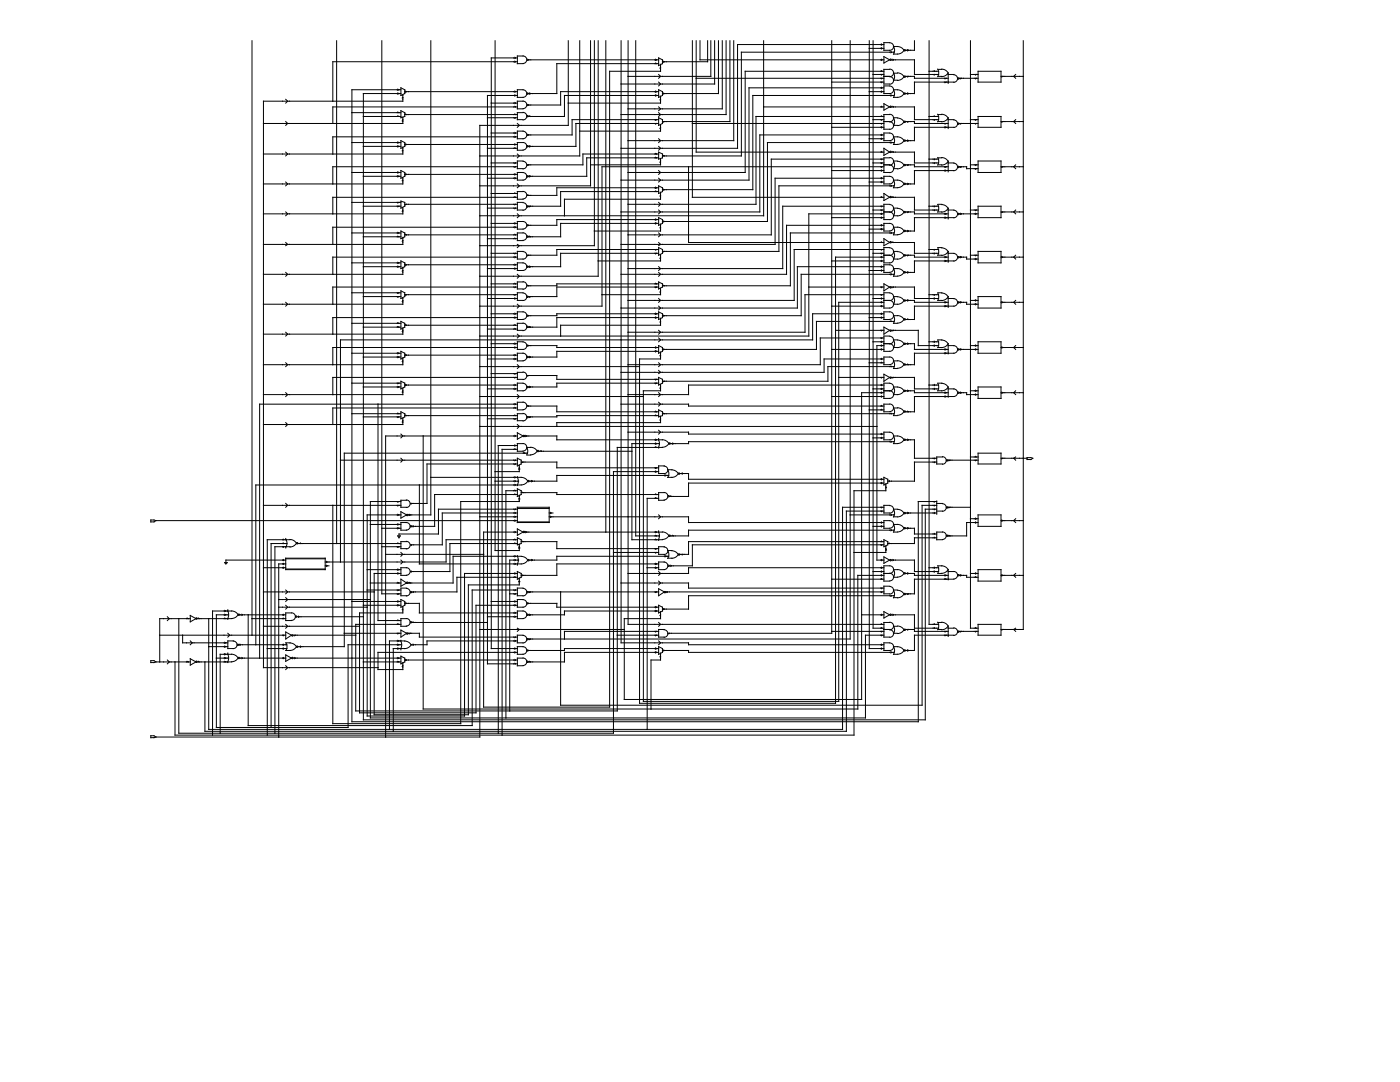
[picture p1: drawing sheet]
<svg xmlns="http://www.w3.org/2000/svg" width="279mm" height="216mm" viewBox="0 0 279 216" stroke-linecap="round" stroke-linejoin="round" font-family="sans-serif">
<g fill="none" stroke="#000" stroke-width=".2">
<path d="M50.3 8.1v118.6M57 19.8l.4 .4-.4 .4M67.2 8.1v100.4M76.2 8.1v110.4h3.8M79.4 17.8l.2 .1-.2 .1M79.4 18.5l.2 .2-.2 .1M80 17.5l.8 .4v.8l-.8 .3zM80 18.7h-7.5v124.9h112.2v-42h2.2M80 17.9h-9.8v126.1h113.1v-43.9h3.6M80.4 18.9v1.3h-27.8v113h22.8M80.4 19.4l-.1 .2M80.8 18.3h22.5"/>
<path d="M80.9 18.2l.3 .1-.3 .1M86 8.1v94.6h-4.6M98.8 8.1v101.8h4.8v-1.3M102.7 18.2l.2 .1-.2 .1M102.7 18.9l.2 .1-.2 .2M102.7 11.4l.2 .2-.2 .1M102.7 12.2l.2 .1-.2 .1M103.3 17.9h1.1a.75 .75 0 0 1 .7 .8 .75 .75 0 0 1-.7 .7h-1.1zM103.3 11.6h-5.3v117.8h5.3M103.3 19h-6v113.5h6M103.3 12.3h-36.9v7.9M104.4 12.7a.75 .75 0 0 0 .7-.8 .75 .75 0 0 0-.7-.7h-1.1v1.5h1.1"/>
<path d="M105.2 11.9h26.2M105.3 11.8l.2 .1-.2 .2M105.7 18.5l.2 .2-.2 .1M113.4 8.1v16.9h-17.6v122.1h-64.7M115.7 8.1v23h-19.9M117.9 8.1v29h-22.1M118.6 8.1v40.9h-22.8M119.4 8.1v47h-23.6M120.9 8.1v98.1M124 8.1v120.2h13.4v.4h39M125.3 8.1v116.5h51.1M126.9 8.1v98.8h4.7"/>
<path d="M130.8 11.8l.3 .1-.3 .2M130.8 12.6l.3 .1M130.8 18.2l.3 .1-.3 .1M130.8 18.9l.3 .1-.3 .2M131.4 19h-18.8v4.2h-7.2M131.4 11.6l.8 .3v.8l-.8 .4zM131.4 17.9l.8 .4v.7l-.8 .4zM131.4 12.7h-20.3v6h-5.7M131.4 16.4l.4 .4-.4 .3M131.4 14.9l.4 .3-.4 .4M131.4 18.3h-19.5v2.7h-6.7M131.8 12.8v1.4h-10.1v126.9h-25.2v-34.9h6.8"/>
<path d="M131.8 19.2v1.4h-18.4M131.8 13.5l-.1 .1M131.8 19.8l-.1 .1M132.3 12.2l.3 .1-.3 .1M132.3 18.5l.3 .2-.3 .1M138.2 8.1v31.3h38.2M138.9 15.6h37.5M138.9 8.1v22.3h37.5M139.7 8.1v3.8h36.7M141.2 8.1v4.2h-9M141.9 8.1v7.1h-16.6M142.6 8.1v8.7h-18.6"/>
<path d="M143.4 8.1v10.6h-11.2M144.1 8.1v13.6h-18.8M144.9 8.1v14.8h-20.9M145.7 8.1v16.2h-13.5M146.4 8.1v20h-21.1M152.4 8.1v35h-56.6M166 16.4h10.4M166 8.1v118.3h-32.8M169.7 8.1v119.4h-64.3M173.5 8.1v121.3h2.9M173.5 18.3h2.9M173.5 9.7h2.9"/>
<path d="M174.2 8.1v117.2h2.2M174.2 14.9h2.2M175.9 11.8l.1 .1-.1 .2M175.9 9.5l.1 .2-.1 .1M175.9 14.1l.1 .1M175.9 8.8l.1 .1-.1 .1M175.9 18.2l.1 .1-.1 .1M175.9 17.4l.1 .1-.1 .2M176 15.6l-.1 .1M176 14.9l-.1 .1M176 16.4l-.1 .1M176.4 8.5h1.2a.75 .75 0 0 1 .7 .8 .75 .75 0 0 1-.7 .7h-1.2z"/>
<path d="M176.4 17.1l1.2 .1a.75 .75 0 0 1 .7 .7 .75 .75 0 0 1-.7 .8h-1.2zM176.4 14.2h-27.7v20.2h-23.4M176.4 11.3l1.1 .6-1.1 .7zM176.4 15.2h1.1M176.4 17.5h-26.9v18.4h-25.5M176.4 8.9h-29.2v20.7h-23.2M177.5 13.8h-1.1v3h1.1M177.6 13.8a.75 .75 0 0 1 .7 .7 .75 .75 0 0 1-.7 .8 .75 .75 0 0 1 .7 .7 .75 .75 0 0 1-.7 .8M177.8 10.3l.1 .1-.1 .1M177.8 18.9l.1 .1-.1 .2M177.9 11.9h4.6v3h4.8M178.2 11.8l.1 .1-.1 .2"/>
<path d="M178.3 14.6h.8M178.3 16h.8M178.3 14.5l.2 .8-.2 .7M178.4 10.4h-30.4v20.7h-15.8M178.4 19h-28.2v18.8h-18M179.1 9.3h-.8l.2 .7-.2 .8h.8M179.1 17.9h-.8l.2 .8-.2 .7h.8M179.1 9.3a1.5 1.5 0 0 1 1.3 .7 1.5 1.5 0 0 1-1.3 .8M179.1 17.9a1.5 1.5 0 0 1 1.3 .8 1.5 1.5 0 0 1-1.3 .7M179.1 14.5a1.5 1.5 0 0 1 1.3 .8 1.5 1.5 0 0 1-1.3 .7M180.7 15.2h1.8v.4h6.7M181.1 9.9l.3 .1-.3 .2"/>
<path d="M181.1 18.5l.3 .2-.3 .1M181.4 15.2l-.3 .2M182.5 8.1v1.9h-1.8M185.4 14.2h1.9M185.4 8.1v116.5h1.9M186.4 14.1l.2 .1M186.6 14.9l-.2 .1M187.1 13.8l.2 .7-.2 .8M187.2 13.8h.8M187.2 15.2h.8M187.9 13.8a1.5 1.5 0 0 1 1.3 .7 1.5 1.5 0 0 1-1.3 .8M188.8 15.6l-.2 .1"/>
<path d="M188.8 16.4l-.2 .1M189.2 14.6v2M189.2 14.9h1.2M190.3 14.9a.75 .75 0 0 1 .8 .8 .75 .75 0 0 1-.8 .7M190.4 16.4h-7.9v2.3h-1.8M191.4 15.6h3.8M191.9 15.6l-.3 .1M193.7 8.1v117.2h1.5M193.7 14.9h1.5M194.8 15.6l-.1 .1M194.8 14.9l-.1 .1M195.2 14.2h4.6v2.2h-4.6z"/>
<path d="M199.8 15.2h4.4M200.2 15.2l-.3 .2M202.7 14.9l-.4 .3 .4 .4M204.2 8.1v117.5h-4.4M57 24.3l.4 .3-.4 .4M57 30.4l.4 .3-.4 .4M57 36.3l.4 .4-.4 .4M70.2 34.4h9.8M70.2 28.4h9.8M70.2 22.5h9.8M72.5 23.2h7.5M72.5 35.2h7.5"/>
<path d="M72.5 29.2h7.5M79.4 22.4l.2 .1M79.4 23.1l.2 .1M79.4 28.3l.2 .1-.2 .2M79.4 29.1l.2 .1-.2 .1M79.4 34.3l.2 .1-.2 .1M79.4 35.1l.2 .1-.2 .1M80 22.1l.8 .4v.7l-.8 .3zM80 28.1l.8 .3v.8l-.8 .4zM80 34l.8 .4v.8l-.8 .4zM80.4 23.4v1.2h-27.8M80.4 29.3v1.4h-27.8"/>
<path d="M80.4 35.4v1.3h-27.8M80.4 23.9l-.1 .2M80.4 30l-.1 .1M80.4 35.9l-.1 .2M80.8 22.9h22.5M80.8 28.8h22.5M80.8 34.8h22.5M80.9 22.7l.3 .2M80.9 28.7l.3 .1-.3 .2M80.9 34.7l.3 .1-.3 .1M97.3 23.5h6M97.3 29.6h6"/>
<path d="M97.3 35.6h6M98 32.5h5.3M98 26.5h5.3M98 20.6h5.3M98 38.6h5.3M102.7 27.2l.2 .1-.2 .1M102.7 34.7l.2 .1-.2 .1M102.7 35.4l.2 .2-.2 .1M102.7 28.7l.2 .1-.2 .2M102.7 29.5l.2 .1M102.7 22.7l.2 .2M102.7 20.4l.2 .2-.2 .1"/>
<path d="M102.7 21.2l.2 .1M102.7 26.4l.2 .1-.2 .2M102.7 38.5l.2 .1M102.7 39.2l.2 .2M102.9 23.5l-.2 .1M102.9 32.5l-.2 .1M102.9 33.3l-.2 .1M103.3 34.4h1.1a.75 .75 0 0 1 .7 .8 .75 .75 0 0 1-.7 .7h-1.1zM103.3 33.3h-36.9v3.4M103.3 27.3h-36.9v3.4M103.3 24.6l.3 .4-.3 .4M103.3 30.7l.3 .4-.3 .4"/>
<path d="M103.3 36.7l.3 .4-.3 .4M103.3 39.4h-36.9v3.3M103.3 21.3h-36.9v3.3M104.4 29.9a.75 .75 0 0 0 .7-.7 .75 .75 0 0 0-.7-.8h-1.1v1.6h1.1M104.4 22.4a.75 .75 0 0 1 .7 .8 .75 .75 0 0 1-.7 .7M104.4 20.2a.75 .75 0 0 1 .7 .7 .75 .75 0 0 1-.7 .8M104.4 39.7a.75 .75 0 0 0 .7-.8 .75 .75 0 0 0-.7-.7h-1.1v1.6h1.1M104.4 26.2h-1.1v1.5h1.1a.75 .75 0 0 0 .7-.8 .75 .75 0 0 0-.7-.7M104.4 32.1h-1.1v1.6h1.1a.75 .75 0 0 0 .7-.8 .75 .75 0 0 0-.7-.7M104.4 20.2h-1.1v1.5h1.1M104.4 22.5h-1.1v1.4h1.1M105.3 20.8l.2 .2-.2 .1"/>
<path d="M105.3 26.8l.2 .1-.2 .2M105.3 38.9l.2 .1M105.5 32.9l-.2 .1M105.7 35.1l.2 .1-.2 .1M105.7 29.1l.2 .1-.2 .1M105.7 23.1l.2 .1M130.8 30.6l.3 .1M130.8 31.4l.3 .1M130.8 37.3l.3 .2-.3 .1M130.8 38.1l.3 .1M131.1 23.9l-.3 .1M131.1 24.6l-.3 .2"/>
<path d="M131.4 38.2h-19.5v2.9h-6.5M131.4 23.5l.8 .4v.7l-.8 .4zM131.4 30.4l.8 .3v.8l-.8 .2zM131.4 37.1l.8 .4v.7l-.8 .4zM131.4 31.5h-14.3v3.7h-11.7M131.4 30.7h-15.1v2.2h-11.1M131.4 23.9h-17.2v3h-9M131.4 24.6h-16.5v4.6h-9.5M131.4 37.5h-20.3v1.5h-5.9M131.4 22.5l.4 .4-.4 .3M131.4 29.2l.4 .4-.4 .4M131.4 35.6l.4 .3-.4 .4"/>
<path d="M131.4 21.3l.4 .4-.4 .4M131.4 27.7l.4 .4-.4 .3M131.4 34l.4 .4-.4 .4M131.8 31.6v1.3h-13.9M131.8 24.9v1.3h-16.1M131.8 38.4v1.4h-19.2v3.3M131.8 25.4l-.1 .3M131.8 32.1l-.1 .3M131.8 39l-.1 .1M132.3 31l.3 .1M132.3 37.7l.3 .1-.3 .2M132.6 24.3l-.3 .1"/>
<path d="M137.4 33.3v15.1h39M138.2 24.6h38.2M152.4 21.3h24M166 25.4h10.4M166 34h10.4M173.5 27.7h2.9M173.5 36.3h2.9M174.2 32.5h2.2M174.2 23.9h2.2M175.9 25.3l.1 .1-.1 .1M175.9 33.9l.1 .1-.1 .2M175.9 30.2l.1 .2"/>
<path d="M175.9 39.2l.1 .2M175.9 27.6l.1 .1-.1 .1M175.9 26.8l.1 .1-.1 .2M175.9 23.1l.1 .1M175.9 21.2l.1 .1M175.9 36.2l.1 .1-.1 .1M175.9 35.4l.1 .2-.1 .1M176 32.5l-.1 .1M176 33.3l-.1 .1M176 31.7l-.1 .2M176 23.9l-.1 .1M176 24.6l-.1 .2"/>
<path d="M176.4 23.2h-25.5v17.6h-25.6M176.4 20.7l1.1 .6-1.1 .7zM176.4 29.6l1.1 .8-1.1 .6zM176.4 38.6l1.1 .8-1.1 .6zM176.4 33.3h-56.3v27.8h-24.3M176.4 26.9h-24.8v15.4h-27.6M176.4 32.9h1.1M176.4 31.7h-22.5v15.2h-28.6M176.4 24.3h1.1M176.4 35.6h-21.7v13.2h-30.7M177.6 31.4a.75 .75 0 0 1 .7 .8 .75 .75 0 0 1-.7 .7 .75 .75 0 0 1 .7 .8 .75 .75 0 0 1-.7 .7h-1.2v-2.9h1.1M177.6 28.1a.75 .75 0 0 0 .7-.8 .75 .75 0 0 0-.7-.7l-1.2-.1v1.6h1.1"/>
<path d="M177.6 22.8a.75 .75 0 0 1 .7 .8 .75 .75 0 0 1-.7 .7 .75 .75 0 0 1 .7 .8 .75 .75 0 0 1-.7 .7h-1.2v-2.9h1.1M177.6 36.7a.75 .75 0 0 0 .7-.8 .75 .75 0 0 0-.7-.7h-1.2v1.5h1.1M177.8 28.3l.1 .1-.1 .2M177.8 37l.1 .1-.1 .1M177.9 39.4h4.6v2.5h4.8M177.9 30.4h4.6v2.1h4.8M177.9 21.3h4.6v2.6h4.8M178.2 30.2l.1 .2M178.2 39.2l.1 .2M178.2 21.2l.1 .1M178.3 32.1h.8M178.3 28.8h.8"/>
<path d="M178.3 23.5h.8M178.3 25h.8M178.3 37.5h.8M178.3 32.2l.2 .7-.2 .8h.8M178.3 23.6l.2 .7-.2 .8M178.4 37.1h-23v13.1h-23.2M178.4 28.4h-25.2v15.8h-21M179.1 27.3h-.8l.2 .8-.2 .7M179.1 35.9h-.8l.2 .8-.2 .7M179.1 32.2a1.5 1.5 0 0 1 1.3 .7 1.5 1.5 0 0 1-1.3 .8M179.1 27.3a1.5 1.5 0 0 1 1.3 .8 1.5 1.5 0 0 1-1.3 .7M179.1 23.6a1.5 1.5 0 0 1 1.3 .7 1.5 1.5 0 0 1-1.3 .8"/>
<path d="M179.1 35.9a1.5 1.5 0 0 1 1.3 .8 1.5 1.5 0 0 1-1.3 .7M180.7 32.9h1.8v.4h6.7M180.7 24.3h1.8v.3h6.7M181.1 27.9l.3 .2-.3 .1M181.1 36.6l.3 .1-.3 .1M181.4 32.9l-.3 .1M181.4 24.3l-.3 .1M185.4 23.2h1.9M185.4 31.7h1.9M186.4 23.1l.2 .1M186.6 31.7l-.2 .2M186.6 32.5l-.2 .1"/>
<path d="M186.6 23.9l-.2 .1M187.1 31.4l.2 .8-.2 .7M187.1 22.8l.2 .8-.2 .7M187.2 31.5h.8M187.2 32.9h.8M187.2 22.9h.8M187.2 24.3h.8M187.9 31.4a1.5 1.5 0 0 1 1.3 .8 1.5 1.5 0 0 1-1.3 .7M187.9 22.8a1.5 1.5 0 0 1 1.3 .8 1.5 1.5 0 0 1-1.3 .7M188.6 33.9l.2 .1-.2 .2M188.6 25.3l.2 .1-.2 .1M188.8 33.3l-.2 .1"/>
<path d="M188.8 24.6l-.2 .2M189.2 23.5v2.2M189.2 32.1v2.2M189.2 32.5h1.2M189.2 23.9h1.2M190.3 32.6a.75 .75 0 0 1 .8 .7 .75 .75 0 0 1-.8 .8M190.3 23.9a.75 .75 0 0 1 .8 .8 .75 .75 0 0 1-.8 .7M190.4 25.4h-7.9v2.7h-1.8M190.4 34h-7.9v2.7h-1.8M191.4 33.3h1.5v.4h2.3M191.4 24.6h3.8M191.9 33.3l-.3 .1"/>
<path d="M191.9 24.6l-.3 .2M193.7 32.9h1.5M193.7 23.9h1.5M194.8 32.9l-.1 .1M194.8 33.7l-.1 .1M194.8 24.6l-.1 .2M194.8 23.9l-.1 .1M195.2 23.2h4.6v2.2h-4.6zM195.2 32.1h4.6v2.3h-4.6zM199.8 33.3h4.4M199.8 24.3h4.4M200.2 33.3l-.3 .1"/>
<path d="M200.2 24.3l-.3 .1M202.7 32.9l-.4 .4 .4 .4M202.7 23.9l-.4 .4 .4 .3M57 42.3l.4 .4-.4 .4M57 48.4l.4 .4-.4 .2M57 54.4l.4 .3-.4 .4M70.2 52.5h9.8M70.2 58.4h9.8M70.2 46.5h9.8M70.2 40.4h9.8M72.5 59.2h7.5M72.5 41.1h7.5"/>
<path d="M72.5 53.2h7.5M72.5 47.2h7.5M79.4 53.1l.2 .1-.2 .1M79.4 46.4l.2 .1-.2 .1M79.4 47.1l.2 .1M79.4 52.3l.2 .2-.2 .1M79.6 58.4l-.2 .1M79.6 59.2l-.2 .1M79.6 40.4l-.2 .1M79.6 41.1l-.2 .2M80 40.1l.8 .3v.7l-.8 .4zM80 46.1l.8 .4v.7l-.8 .4z"/>
<path d="M80 52.1l.8 .4v.7l-.8 .4zM80 58l.8 .4v.8l-.8 .4zM80.4 41.4v1.3h-27.8M80.4 47.4v1.4h-27.8M80.4 53.3v1.4h-27.8M80.4 59.4v1.3h-27.8M80.4 54l-.1 .1M80.4 59.9l-.1 .3M80.4 48l-.1 .1M80.4 41.9l-.1 .3M80.8 58.8h22.5M80.8 40.8h22.5"/>
<path d="M80.8 46.9h22.5M80.8 52.8h22.5M80.9 52.7l.3 .1-.3 .2M80.9 46.7l.3 .2M81.2 58.8l-.3 .1M81.2 40.8l-.3 .1M97.3 59.6h6M97.3 41.5h6M97.3 53.6h6M97.3 47.6h6M98 50.5h5.3M98 44.6h5.3"/>
<path d="M98 56.6h5.3M102.7 59.4l.2 .2-.2 .1M102.7 52.7l.2 .1-.2 .2M102.7 53.5l.2 .1-.2 .1M102.7 46.7l.2 .2M102.7 47.5l.2 .1M102.7 51.2l.2 .1-.2 .1M102.7 56.5l.2 .1M102.7 44.4l.2 .2-.2 .1M102.7 45.2l.2 .1-.2 .2M102.9 58.8l-.2 .1M102.9 40.8l-.2 .1"/>
<path d="M102.9 41.5l-.2 .2M102.9 50.5l-.2 .2M102.9 57.3l-.2 .1M103.3 52.5h1.1a.75 .75 0 0 1 .7 .7 .75 .75 0 0 1-.7 .8h-1.1zM103.3 44.2h1.1a.75 .75 0 0 1 .7 .8 .75 .75 0 0 1-.7 .7h-1.1zM103.3 51.3h-36.9v3.4M103.3 45.3h-36.9v3.5M103.3 42.7l.3 .4-.3 .3M103.3 48.8l.3 .2-.3 .4M103.3 54.7l.3 .4-.3 .4M103.3 57.3h-36.9v3.4M104.4 58.5a.75 .75 0 0 1 .7 .7 .75 .75 0 0 1-.7 .8"/>
<path d="M104.4 46.5a.75 .75 0 0 1 .7 .7 .75 .75 0 0 1-.7 .8M104.4 40.4a.75 .75 0 0 1 .7 .8 .75 .75 0 0 1-.7 .7M104.4 56.2a.75 .75 0 0 1 .7 .8 .75 .75 0 0 1-.7 .7M104.4 50.2h-1.1v1.5h1.1a.75 .75 0 0 0 .7-.7 .75 .75 0 0 0-.7-.8M104.4 40.4h-1.1v1.5h1.1M104.4 46.5h-1.1v1.5h1.1M104.4 56.3h-1.1v1.4h1.1M104.4 58.4h-1.1v1.5h1.1M105.3 56.9l.2 .1M105.3 44.8l.2 .2-.2 .1M105.5 50.9l-.2 .2M105.7 53.1l.2 .1-.2 .1"/>
<path d="M105.7 47.1l.2 .1M105.9 59.2l-.2 .1M105.9 41.1l-.2 .2M130.8 56.5l.3 .1M130.8 43.7l.3 .1-.3 .1M130.8 44.4l.3 .2-.3 .1M131.1 57.3l-.3 .1M131.1 49.8l-.3 .1M131.1 50.5l-.3 .2M131.4 57.3h-20.3v1.9h-5.7M131.4 49.8h-20.3v1.1h-5.9M131.4 50.5h-19.5v2.7h-6.5"/>
<path d="M131.4 43.4l.8 .4v.8l-.8 .4zM131.4 49.4l.8 .4v.7l-.8 .4zM131.4 56.3l.8 .3v.7l-.8 .4zM131.4 44.6h-19.5v2.6h-6.5M131.4 43.8h-20.3v1.2h-5.9M131.4 41.9l.4 .4-.4 .4M131.4 48.4l.4 .4-.4 .2M131.4 54.4l.4 .3-.4 .4M131.4 40.4l.4 .4-.4 .3M131.4 46.5l.4 .4-.4 .3M131.4 53.2l.4 .4-.4 .4M131.4 59.6l.4 .3-.4 .4"/>
<path d="M131.4 56.6h-20.3v.4h-5.9M131.8 57.5v1.3h-11.7M131.8 50.8v1.3h-12.4M131.8 44.7v1.4h-13.2M131.8 58l-.1 .3M131.8 45.3l-.1 .2M131.8 51.3l-.1 .3M132.3 56.9l.3 .1M132.3 44.1l.3 .1-.3 .1M132.6 50.2l-.3 .1M161.4 57.3h15M166 43.4h10.4"/>
<path d="M166 52.1h10.4M173.5 54h2.9M173.5 45.7h2.9M174.2 59.6h2.2M174.2 50.5h2.2M174.2 41.9h2.2M175.9 53.1l.1 .1-.1 .1M175.9 59.4l.1 .2-.1 .1M175.9 53.8l.1 .2-.1 .1M175.9 45.6l.1 .1-.1 .1M175.9 44.8l.1 .2-.1 .1M175.9 43.3l.1 .1-.1 .2"/>
<path d="M175.9 42.5l.1 .2-.1 .1M175.9 51.9l.1 .2-.1 .1M175.9 51.2l.1 .1-.1 .1M175.9 48.3l.1 .1M176 58.8l-.1 .1M176 57.3l-.1 .1M176 41.9l-.1 .1M176 41.1l-.1 .2M176 50.5l-.1 .2M176 49.8l-.1 .1M176.4 44.6h1.2a.75 .75 0 0 1 .7 .7 .75 .75 0 0 1-.7 .8h-1.2zM176.4 52.8h1.2a.75 .75 0 0 1 .7 .8 .75 .75 0 0 1-.7 .7l-1.2 .1z"/>
<path d="M176.4 53.2h-17.3v8.3h-35.1M176.4 41.1h-20.2v12.5h-30.9M176.4 47.6l1.1 .8-1.1 .6zM176.4 56.6l1.1 .7-1.1 .7zM176.4 49.8h-17.9v10.1h-33.2M176.4 59.9h1.1M176.4 58.8h-15.7v7.5h-35.4M176.4 50.9h1.1M176.4 51.3h-9.6v89h-39.2v-68.7h4.2v-1.4M176.4 42.3h1.1M176.4 42.7h-15v24.4h-65.6M176.4 45h-19.4v9.7h-33"/>
<path d="M177.5 40.8h-1.1v3h1.2a.75 .75 0 0 0 .7-.7 .75 .75 0 0 0-.7-.8M177.5 49.4h-1.1v3.1h1.2a.75 .75 0 0 0 .7-.8 .75 .75 0 0 0-.7-.7M177.5 58.4h-1.1v3.1h1.2a.75 .75 0 0 0 .7-.8 .75 .75 0 0 0-.7-.7 .75 .75 0 0 0 .7-.8 .75 .75 0 0 0-.7-.7M177.6 40.8a.75 .75 0 0 1 .7 .8 .75 .75 0 0 1-.7 .7M177.6 49.5a.75 .75 0 0 1 .7 .7 .75 .75 0 0 1-.7 .8M177.8 46.4l.1 .1-.1 .1M177.8 54.6l.1 .1-.1 .2M177.9 57.3h4.6v2.3h4.8M177.9 48.4h4.6v2.1h4.8M178.2 48.3l.1 .1M178.3 59.2h.8M178.3 50.2h.8"/>
<path d="M178.3 45.3h.8M178.3 41.5h.8M178.3 55.1h.8M178.3 57.3l-.1 .1M178.3 45.3l.2 .8-.2 .7 .8 .1M178.3 41.6l.2 .7-.2 .8h.8M178.3 50.2l.2 .8-.2 .7h.8M178.3 59.2l.2 .8-.2 .7h.8M178.4 46.5h-20.7v10.5h-25.5M178.4 54.7h-18.5v8.3h-27.7M179.1 53.6h-.8l.2 .7-.2 .8M179.1 45.3a1.5 1.5 0 0 1 1.3 .8 1.5 1.5 0 0 1-1.3 .7"/>
<path d="M179.1 41.6a1.5 1.5 0 0 1 1.3 .7 1.5 1.5 0 0 1-1.3 .8M179.1 53.6a1.5 1.5 0 0 1 1.3 .7 1.5 1.5 0 0 1-1.3 .8M179.1 50.2a1.5 1.5 0 0 1 1.3 .8 1.5 1.5 0 0 1-1.3 .7M179.1 59.2a1.5 1.5 0 0 1 1.3 .8 1.5 1.5 0 0 1-1.3 .7M180.7 59.9h1.8v.4h6.7M180.7 50.9h1.8v.4h6.7M180.7 42.3h1.8v.4h6.7M181.1 59.8l.3 .1-.3 .2M181.1 46l.3 .1-.3 .1M181.1 54.2l.3 .2-.3 .1M181.4 42.3l-.3 .1M181.4 50.9l-.3 .2"/>
<path d="M185.4 41.1h1.9M185.4 58.8h1.9M185.4 49.8h1.9M186.4 59.4l.2 .2-.2 .1M186.6 58.8l-.2 .1M186.6 49.8l-.2 .1M186.6 50.5l-.2 .2M186.6 41.1l-.2 .2M186.6 41.9l-.2 .1M187.1 58.5l.2 .7-.2 .8M187.1 49.5l.2 .7-.2 .8M187.1 40.8l.2 .8-.2 .7"/>
<path d="M187.2 58.4h.8M187.2 59.9h.8M187.2 49.4h.8M187.2 50.9h.8M187.2 40.8h.8M187.2 42.3h.8M187.9 58.5a1.5 1.5 0 0 1 1.3 .7 1.5 1.5 0 0 1-1.3 .8M187.9 49.5a1.5 1.5 0 0 1 1.3 .7 1.5 1.5 0 0 1-1.3 .8M187.9 40.8a1.5 1.5 0 0 1 1.3 .8 1.5 1.5 0 0 1-1.3 .7M188.6 51.2l.2 .1-.2 .1M188.6 51.9l.2 .2-.2 .1M188.6 42.5l.2 .2-.2 .1"/>
<path d="M188.6 43.3l.2 .1-.2 .2M189.2 41.5v2.2M189.2 50.2v2.1M189.2 59.2v2.1M189.2 59.6h1.2M189.2 50.5h1.2M189.2 41.9h1.2M190.3 59.6a.75 .75 0 0 1 .8 .7 .75 .75 0 0 1-.8 .8M190.3 50.6a.75 .75 0 0 1 .8 .7 .75 .75 0 0 1-.8 .8M190.3 41.9a.75 .75 0 0 1 .8 .8 .75 .75 0 0 1-.8 .7M190.4 43.4h-7.9v2.7h-1.8M190.4 52.1h-7.9v2.3h-1.8"/>
<path d="M191.4 51.3h1.5v.4h2.3M191.4 42.7h3.8M191.6 51.2l.3 .1-.3 .1M191.6 42.5l.3 .2-.3 .1M193.7 59.9h1.5M193.7 50.9h1.5M193.7 41.9h1.5M194.7 59.8l.1 .1-.1 .2M194.7 51.6l.1 .1-.1 .1M194.7 42.5l.1 .2-.1 .1M194.8 50.9l-.1 .2M194.8 41.9l-.1 .1"/>
<path d="M195.2 41.1h4.6v2.3h-4.6zM195.2 50.2h4.6v2.3h-4.6zM195.2 59.2h4.6v2.3h-4.6zM199.8 51.3h4.4M199.8 42.3h4.4M199.9 51.2l.3 .1-.3 .1M200.2 42.3l-.3 .1M202.7 59.9l-.4 .4 .4 .4M202.7 50.9l-.4 .4 .4 .4M202.7 41.9l-.4 .4 .4 .4M57 60.3l.4 .4-.4 .4M57 66.3l.4 .4-.4 .4"/>
<path d="M57 72.4l.4 .4-.4 .4M57 78.4l.4 .3-.4 .4M70.2 70.5h9.8M70.2 76.5h9.8M70.2 64.5h9.8M72.5 77.2h7.5M72.5 71.2h7.5M72.5 65.3h7.5M79.4 70.4l.2 .1-.2 .1M79.4 71.1l.2 .1-.2 .2M79.4 77.1l.2 .1-.2 .1M79.4 64.4l.2 .1"/>
<path d="M79.4 65.2l.2 .1M79.6 76.5l-.2 .1M80 64.1l.8 .4v.8l-.8 .4zM80 70.1l.8 .4v.7l-.8 .4zM80 76.1l.8 .4v.7l-.8 .4zM80.4 65.4v1.3h-27.8M80.4 71.4v1.4h-27.8M80.4 77.5v1.2h-27.8M80.4 78l-.1 .2M80.4 65.9l-.1 .3M80.4 72l-.1 .1M80.8 76.8h22.5"/>
<path d="M80.8 70.9h22.5M80.8 64.9h22.5M80.9 76.7l.3 .1-.3 .2M80.9 64.8l.3 .1M80.9 70.7l.3 .2-.3 .1M95.8 79.1h32.6M95.8 73.2h31.8M97.3 77.6h6M97.3 71.6h6M97.3 65.7h6M98 68.6h5.3M98 74.5h5.3"/>
<path d="M98 62.6h5.3M102.7 69.2l.2 .1-.2 .2M102.7 63.2l.2 .2-.2 .1M102.7 76.7l.2 .1-.2 .2M102.7 77.5l.2 .1-.2 .1M102.7 70.7l.2 .2-.2 .1M102.7 71.5l.2 .1-.2 .2M102.7 64.8l.2 .1M102.7 65.5l.2 .2M102.7 62.5l.2 .1-.2 .1M102.7 68.5l.2 .1-.2 .1M102.9 74.5l-.2 .2"/>
<path d="M102.9 75.3l-.2 .1M103.3 70.5h1.1a.75 .75 0 0 1 .7 .7 .75 .75 0 0 1-.7 .8h-1.1zM103.3 69.3h-36.9v3.5M103.3 60.7l.3 .4-.3 .4M103.3 66.7l.3 .4-.3 .3M103.3 72.8l.3 .4-.3 .3M103.3 78.7l.3 .4-.3 .4M103.3 75.3h-36.9v3.4M103.3 63.4h-36.9v3.3M104.4 64.5a.75 .75 0 0 1 .7 .7 .75 .75 0 0 1-.7 .8M104.4 74.2a.75 .75 0 0 1 .7 .8 .75 .75 0 0 1-.7 .7M104.4 63.7a.75 .75 0 0 0 .7-.7 .75 .75 0 0 0-.7-.8h-1.1v1.6h1.1"/>
<path d="M104.4 76.5h-1.1v1.5h1.1a.75 .75 0 0 0 .7-.8 .75 .75 0 0 0-.7-.7M104.4 69.7h-1.1v-1.5h1.1a.75 .75 0 0 1 .7 .8 .75 .75 0 0 1-.7 .7M104.4 64.5h-1.1v1.4h1.1M104.4 74.3h-1.1v1.4h1.1M105.2 69h5.9v.3h20.3M105.2 74.9h5.9v.8h20.3M105.3 62.9l.2 .1-.2 .1M105.3 68.8l.2 .2-.2 .1M105.5 74.9l-.2 .2M105.7 77.1l.2 .1-.2 .1M105.7 71.1l.2 .1-.2 .2M105.7 65.2l.2 .1"/>
<path d="M130.8 62.5l.3 .1-.3 .1M130.8 63.2l.3 .2-.3 .1M130.8 69.2l.3 .1-.3 .2M130.8 70l.3 .1-.3 .1M131.1 75.7l-.3 .1M131.1 76.5l-.3 .1M131.4 76.5h-20.3v.7h-5.7M131.4 70.1h-20.3v1.1h-5.7M131.4 63.4h-20.3v1.9h-5.7M131.4 62.2l.8 .4v.8l-.8 .4zM131.4 69l.8 .3v.8l-.8 .4zM131.4 75.3l.8 .4v.8l-.8 .3z"/>
<path d="M131.4 62.6h-20.3v.4h-5.9M131.4 61.1l.4 .4-.4 .3M131.4 67.4l.4 .4-.4 .4M131.4 73.9l.4 .4-.4 .2M131.4 72.4l.4 .4-.4 .4M131.4 78.4l.4 .3-.4 .4M131.4 65.9l.4 .4-.4 .4M131.8 63.5v1.4h-19.9v2.2M131.8 77.2l-.1 .3M131.8 64.1l-.1 .2M131.8 70.9l-.1 .1M132.3 62.9l.3 .1-.3 .1"/>
<path d="M132.3 69.6l.3 .1-.3 .2M132.6 76.1l-.3 .1M166 79.1h10.4M166 69.7h10.4M166 61.1h10.4M166.8 65.9h9.6M167.4 75.3h9M173.5 72.4h2.9M173.5 63.4h2.9M174.2 68.2h2.2M174.2 77.6h2.2M175.9 77.5l.1 .1-.1 .1"/>
<path d="M175.9 60.2l.1 .1-.1 .2M175.9 61l.1 .1-.1 .1M175.9 72.3l.1 .1M175.9 71.5l.1 .1-.1 .2M175.9 68.1l.1 .1-.1 .1M175.9 69.6l.1 .1-.1 .2M175.9 68.8l.1 .2-.1 .1M175.9 79l.1 .1-.1 .1M175.9 78.2l.1 .2-.1 .1M175.9 76.7l.1 .1-.1 .2M175.9 63.2l.1 .2-.1 .1M175.9 62.5l.1 .1-.1 .1"/>
<path d="M176 75.3l-.1 .1M176 67.4l-.1 .2M176 65.9l-.1 .1M176.4 65.3l1.1 .6-1.1 .8zM176.4 74.7l1.1 .6-1.1 .8zM176.4 60.3h-9v79.7h-39v-62h3.4v-1.3M176.4 78h1.1M176.4 76.8h-39v1.9h-12.1M176.4 78.4h-4.4v61.2h-47.4v-16.2h7.2v-1.4M176.4 62.6h-14.2v5.2h-94.3v44.3M176.4 69h-1.4v42.8h1.4M176.4 67.4h-12.7v5.4h-38.4"/>
<path d="M176.4 71.6h-11.9v2.7h-40.5M176.4 68.6h1.1M177.5 67.1h-1.1v3h1.2a.75 .75 0 0 0 .7-.7 .75 .75 0 0 0-.7-.8M177.5 76.5h-1.1v3h1.2a.75 .75 0 0 0 .7-.8 .75 .75 0 0 0-.7-.7M177.6 72.7a.75 .75 0 0 0 .7-.7 .75 .75 0 0 0-.7-.8h-1.2v1.6h1.1M177.6 67.1a.75 .75 0 0 1 .7 .8 .75 .75 0 0 1-.7 .7M177.6 76.5a.75 .75 0 0 1 .7 .7 .75 .75 0 0 1-.7 .8M177.6 63.7a.75 .75 0 0 0 .7-.7 .75 .75 0 0 0-.7-.8h-1.2v1.6h1.1M177.8 73l.1 .2M177.8 64l.1 .1M177.9 75.3h4.6v2.3h4.8M177.9 65.9h5.4v3.1h4"/>
<path d="M178.3 67.8h.8M178.3 64.5h.8M178.3 73.5h.8M178.3 63h.8M178.3 75.3l-.1 .1M178.3 65.9l-.1 .1M178.3 67.9l.2 .7-.2 .8 .8-.1M178.3 63l.2 .7-.2 .8M178.4 64.1h-15.5v5.6h-30.7M178.4 73.2h-13.2v2.9h-33M179.1 72h-.8l.2 .7-.2 .8M179.1 77.2h-.8l.2 .8-.2 .7h.8"/>
<path d="M179.1 72a1.5 1.5 0 0 1 1.3 .7 1.5 1.5 0 0 1-1.3 .8M179.1 67.9a1.5 1.5 0 0 1 1.3 .7 1.5 1.5 0 0 1-1.3 .8M179.1 77.2a1.5 1.5 0 0 1 1.3 .8 1.5 1.5 0 0 1-1.3 .7M179.1 63a1.5 1.5 0 0 1 1.3 .7 1.5 1.5 0 0 1-1.3 .8M180.7 78h1.8v.4h6.7M180.7 68.6h1.8v1.1h6.7M181.1 72.6l.3 .2M181.1 68.5l.3 .1-.3 .1M181.1 77.9l.3 .1-.3 .1M181.1 63.6l.3 .2M185.4 68.2h1.9M185.4 76.8h1.9"/>
<path d="M186.4 76.7l.2 .1-.2 .2M186.4 77.5l.2 .1-.2 .1M186.4 68.1l.2 .1-.2 .1M186.4 68.8l.2 .2-.2 .1M187.1 76.5l.2 .7-.2 .8M187.1 67.9l.2 .7-.2 .8M187.2 76.5h.8M187.2 78h.8M187.2 67.8h.8M187.2 69.3h.8M187.9 76.5a1.5 1.5 0 0 1 1.3 .7M187.9 67.9a1.5 1.5 0 0 1 1.3 .7"/>
<path d="M188.6 78.2l.2 .2-.2 .1M188.6 79l.2 .1-.2 .1M188.6 69.6l.2 .1-.2 .2M188.6 70.4l.2 .1-.2 .1M188.6 60.2l.2 .1-.2 .2M188.6 61l.2 .1-.2 .1M189.2 77.2a1.5 1.5 0 0 1-1.3 .8M189.2 68.6a1.5 1.5 0 0 1-1.3 .8M189.2 68.6v2M189.2 77.2v2M189.2 77.6h1.2M189.2 69h1.2"/>
<path d="M190.3 77.6a.75 .75 0 0 1 .8 .8 .75 .75 0 0 1-.8 .7M190.3 69a.75 .75 0 0 1 .8 .7 .75 .75 0 0 1-.8 .8M190.4 70.5h-7.9v2.3h-1.8M190.4 79.1h-7.9v3.1h-1.8M190.4 61.1h-7.9v2.7h-1.8M191.4 78.4h1.5v.3h2.3M191.4 69.7h3.8M191.4 60.3h1.5v.4h2.3M191.6 78.2l.3 .2-.3 .1M191.6 69.6l.3 .1-.3 .2M191.6 60.2l.3 .1-.3 .2M193.7 78h1.5"/>
<path d="M193.7 69h1.5M194.7 60.6l.1 .1-.1 .1M194.7 78.6l.1 .1-.1 .2M194.7 77.9l.1 .1-.1 .1M194.7 68.8l.1 .2-.1 .1M194.7 69.6l.1 .1-.1 .2M195.2 68.2h4.6v2.3h-4.6zM195.2 77.2h4.6v2.3h-4.6zM199.8 78.4h4.4M199.8 69.3h4.4M199.8 60.3h4.4M199.9 78.2l.3 .2-.3 .1"/>
<path d="M199.9 69.2l.3 .1-.3 .2M199.9 60.2l.3 .1-.3 .2M202.7 78l-.4 .4 .4 .3M202.7 69l-.4 .3 .4 .4M57 84.3l.4 .4-.4 .4M67.9 91.8h35.4M70.2 82.6h9.8M72.5 83.2h7.5M75.4 80.6v43.2h4.6M79.4 82.4l.2 .2M79.6 83.2l-.2 .1M80 82.2l.8 .4v.6l-.8 .4z"/>
<path d="M80 91.4l.4 .4-.4 .4M80 86.6l.4 .4-.4 .4M80.4 83.4v1.3h-27.8M80.4 83.9l-.1 .3M80.8 82.9h22.5M80.9 82.8l.3 .1M81.1 99.8a.75 .75 0 0 1 .8 .7 .75 .75 0 0 1-.8 .8M81.2 99.8h-1.2v1.4h1.2M83.7 96.8v15.7h20.3a1.5 1.5 0 0 0 1.3-.7 1.5 1.5 0 0 0-1.3-.8h-13.6v5.3h-9M84.5 87v54.5h86.7v-26.7h5.2M86 95.3h18a1.5 1.5 0 0 1 1.3 .7 1.5 1.5 0 0 1-1.3 .8M95.8 85.1h79.2"/>
<path d="M97.3 83.6h6M98.8 96h4.7M102.7 88.8l.2 .1-.2 .1M102.7 95.1l.2 .2-.2 .1M102.7 82.8l.2 .1M102.7 98.6l.2 .1M102.7 97.8l.2 .1M102.7 96.6l.2 .2-.2 .1M102.7 95.9l.2 .1-.2 .1M102.7 89.5l.2 .2M102.7 86.9l.2 .1-.2 .1M102.7 80.5l.2 .1-.2 .2"/>
<path d="M102.7 81.3l.2 .1M102.9 83.6l-.2 .1M102.9 92.6l-.2 .1M102.9 91.8l-.2 .1M103.3 95.1l.2 .9-.2 .8M103.3 86.4l1.1 .6-1.1 .6zM103.3 91.4l.7 .4v.8l-.7 .4zM103.3 96.8v.1M103.3 97.5l.7 .4v.8l-.7 .4zM103.3 92.6h-18.1v7.9h-3.3M103.3 98.7h-16.6v6.3h-4.5M103.3 87h-26.3v60.1"/>
<path d="M103.3 80.6h-51.5v50.7M103.3 81.4h-36.9v3.3M103.3 84.7l.3 .4-.3 .4M103.3 97.9h-2.3v45.4M103.3 89.7h-3.1v57M103.3 88.9h-3.9v57.4M103.5 99.6l.1-.2 .2 .2M103.5 93.6l.1-.3 .2 .3M103.6 92.8v1.3h-4.8M103.6 98.8v1.3h-11.7v44.3h-25.5v-43.6M104 98.3h7.1v.4h20.3M104 96.8h-52.9v31.9"/>
<path d="M104 92.2h7.1v1.1h20.3M104.1 98.2l.3 .1M104.4 82.5a.75 .75 0 0 1 .7 .7 .75 .75 0 0 1-.7 .8l-1.1-.1v-1.3h1.1M104.4 90a.75 .75 0 0 0 .7-.8 .75 .75 0 0 0-.7-.7h-1.1v1.5h1.1M104.4 80.2a.75 .75 0 0 1 .7 .8 .75 .75 0 0 1-.7 .7M104.4 80.3h-1.1v1.5h1.1M104.4 92.2l-.3 .1M104.5 90.3l.3 .1M104.6 87h6.5v.8h21.1M104.9 86.9l.3 .1-.3 .1M105.1 89.2l.2 .8-.2 .8M105.2 89.3a1.82 1.82 0 0 1 2 .7 1.5 1.5 0 0 1-1.3 .8"/>
<path d="M105.2 90.8h.7M105.2 81h5.9v1.2h20.3M105.3 90.4h-36.6v38.6h-9.3M105.3 80.9l.2 .1M105.9 83.2l-.2 .1M106 95.9l.3 .1-.3 .1M107.6 90h18.5M108 89.9l.1 .1M124 80.6h13.4v.4h39M125.3 86.2h12.1v.4h39M130.8 88.4l.3 .1-.3 .1M130.8 89.2l.3 .1"/>
<path d="M130.8 99.3l.3 .1M130.8 98.6l.3 .1M130.8 87.6l.3 .2-.3 .1M130.8 94l.3 .1-.3 .1M130.8 82l.3 .2M130.8 82.8l.3 .1M131.1 93.3l-.3 .2M131.4 87.7l.2 .8-.2 .8M131.4 82.9h-20.3v.3h-5.7M131.4 81.8l.8 .4v.7l-.8 .3zM131.4 87.5v.3M131.4 89.3v.1"/>
<path d="M131.4 80.3l.4 .3-.4 .4M131.4 85.9l.4 .3-.4 .4M131.4 99.4h-2.2v46.1M131.4 94.1h-9v52.2h-86.7v-22.9M131.6 88.5h-5.5v19.2h6.1M131.8 83.1v1.2h-20.7v.8M131.8 83.6l-.1 .2M132.2 87.7a1.5 1.5 0 0 1 1.3 .8 1.5 1.5 0 0 1-1.3 .7M132.2 89.3h-9v52.6h-52.2v-17.3h9M132.2 82.6h46.2M132.3 82.4l.3 .2M132.5 98.3a.75 .75 0 0 1 .8 .7 .75 .75 0 0 1-.8 .8"/>
<path d="M132.5 93a.75 .75 0 0 1 .8 .8 .75 .75 0 0 1-.8 .7M132.6 93h-1.2v1.5h1.2M132.6 98.3h-1.2v1.5h1.2M132.7 94.7l.3 .2-.3 .1M133.2 93.7h.9M133.2 95.3h.9M133.3 93.8l.2 .7-.2 .8M133.5 94.9h-22.4v1.1h-5.4M133.9 98.9l.1 .2M134.1 93.8a1.5 1.5 0 0 1 1.3 .7 1.5 1.5 0 0 1-1.3 .8M134.2 88.4l.2 .1-.2 .1M135.6 94.5h1.8v1.1h39"/>
<path d="M136.1 94.4l.2 .1-.2 .1M173.5 81.8h2.9M174.2 87.4h2.2M175.9 95.5l.1 .1-.1 .2M175.9 87.2l.1 .2-.1 .1M175.9 96.3l.1 .1-.1 .1M175.9 86.5l.1 .1-.1 .1M175.9 81.7l.1 .1M175.9 80.9l.1 .1M176.4 95.3l.8 .3v.8l-.8 .4zM176.4 96.4h-39v2.7h-3.8M176.8 96.5v1.4h-6.4v48.8h-135.5v-14.6"/>
<path d="M176.8 97.2l.1 .1M177.4 95.9l.1 .1-.1 .1M177.5 86.2h-1.1v1.6l1.2-.1a.75 .75 0 0 0 .7-.7 .75 .75 0 0 0-.7-.8M177.6 82.1a.75 .75 0 0 0 .7-.7 .75 .75 0 0 0-.7-.8h-1.2v1.6h1.1M177.8 88l.1 .1-.1 .2M177.8 82.4l.1 .2M178.3 81.4h.8M178.3 82.9h.8M178.3 81.4l.2 .7-.2 .8M178.4 88.1h-41v.4h-3.7M179.1 87h-.8l.2 .7-.2 .8h.8M179.1 87a1.5 1.5 0 0 1 1.3 .7 1.5 1.5 0 0 1-1.3 .8"/>
<path d="M179.1 81.4a1.5 1.5 0 0 1 1.3 .7 1.5 1.5 0 0 1-1.3 .8M180.7 87.8h1.8v3.6h4.4M181.1 87.6l.3 .2-.3 .1M181.1 82l.3 .2M186.6 91.4l-.2 .2M186.6 92.2l-.2 .1M186.9 99.9v2.7M186.9 92.2h-4.4v3.8h-5.3M188.1 91.2h-1.2v1.4h1.2M188.1 91.1a.75 .75 0 0 1 .7 .8 .75 .75 0 0 1-.7 .7M189.1 91.8h6.1M189.6 91.8l-.2 .1"/>
<path d="M193.7 91.2h1.5M194.7 91.1l.1 .1M194.8 91.8l-.1 .1M195.2 90.4h4.6v2.2h-4.6zM199.8 91.4h5.2M200.2 91.4l-.3 .2M202.7 91.2l-.4 .2 .4 .4M205 91.3l1.1 .1-.4 .3h-.7zM30.1 103.8l1 .1-.4 .2h-.6zM31.1 103.9h72.2M44.8 112.3h.5l-.2 .2zM52.6 118.1h22.1"/>
<path d="M52.6 100.8h27.4M52.6 113.3h4.4M55.6 119.6h18.3M56.5 111.6l.1 .2-.1 .1M56.5 108.3l.1 .2M56.5 107.6l.1 .1M56.5 112.4l.1 .1-.1 .1M56.5 113.2l.1 .1-.1 .1M56.6 109.1l-.1 .1M57 107.4v.3M57 109.1v.2M57 111.4h7.9v2.3h-7.9z"/>
<path d="M57 111.5h7.9M57 113.5h7.9M57 112.5h-1.4v34.6M57 111.8h-11.9v.5M57 119.3l.4 .3-.4 .4M57 117.7l.4 .4-.4 .4M57 100.5l.4 .3-.4 .4M57.1 107.6l.2 .8-.2 .7M57.3 108.5h-3.2v36.7M57.9 107.6a1.5 1.5 0 0 1 1.3 .8 1.5 1.5 0 0 1-1.3 .7M57.9 107.7h-4.6v39M57.9 109.1h-3v37.2"/>
<path d="M59.4 108.5h20.6M59.9 108.3l.2 .2M64.9 112.9h.8M65.2 112.8l.1 .1-.1 .1M65.2 112l.1 .1-.1 .2M73.3 113.7h6.7M73.3 117.7h6.7M73.9 116.3h6.1M73.9 104.6h6.1M76.2 109.1h3.8M76.2 105.4h3.8M77 110.6h19.5"/>
<path d="M79.4 106.9h.5l-.3 .4zM79.4 105.3l.2 .1-.2 .1M79.4 104.5l.2 .1-.2 .2M79.4 102.6l.2 .1-.2 .2M79.4 119.9l.2 .1-.2 .1M79.4 108.3l.2 .2M79.4 116.2l.2 .1M79.4 113.5l.2 .2-.2 .1M79.4 114.3l.2 .1-.2 .2M79.6 100.1l-.2 .1M79.6 100.8l-.2 .2M79.6 109.1l-.2 .1"/>
<path d="M79.6 118.5l-.2 .1M79.6 117.7l-.2 .2M80 102.7h-6.7v40.2h19.4v-28.5h10.6M80 100.1h-6.1v43.2h98.8v-16.6h3.7M80 102.1l1.2 .6-1.2 .7zM80 115.6l1.2 .7-1.2 .7zM80 119.6l.8 .4v.8l-.8 .4zM80 114.4h-5.3v28.2h18.8v-25.9h10.1v-1.4M80 111.8l.4 .3-.4 .4M80 110.2l.4 .4-.4 .4M81.1 104.3a.75 .75 0 0 1 .8 .7 .75 .75 0 0 1-.8 .8M81.1 108a.75 .75 0 0 1 .8 .8 .75 .75 0 0 1-.8 .7"/>
<path d="M81.1 117.4a.75 .75 0 0 1 .8 .8 .75 .75 0 0 1-.8 .7M81.1 113.3a.75 .75 0 0 1 .8 .7 .75 .75 0 0 1-.8 .8M81.2 104.3h-1.2v1.5h1.2M81.2 117.3h-1.2v1.6h1.2M81.2 108.1h-1.2v1.4h1.2M81.2 113.3h-1.2v1.5h1.2M81.7 102.6l.2 .1-.2 .2M81.7 116.2l.2 .1M82 113.9l.2 .1-.2 .2M82.2 100.5l-.2 .1M82.2 108.7l-.2 .1M82.4 104.9l.2 .1-.2 .2"/>
<path d="M82.6 118.1l-.2 .1M95.8 103.1h7.5M101.7 118.5h1.6M102.7 119.9l.2 .1-.2 .1M102.7 110.9l.2 .1-.2 .1M102.7 111.6l.2 .2-.2 .1M102.7 112.4l.2 .1-.2 .1M102.7 102.2l.2 .2-.2 .1M102.7 106l.2 .2-.2 .1M102.7 115.1l.2 .1M102.7 114.3l.2 .1-.2 .2M102.7 108.3l.2 .2"/>
<path d="M102.7 107.6l.2 .1M102.7 103l.2 .1-.2 .2M102.7 103.8l.2 .1-.2 .1M102.9 117.7l-.2 .2M102.9 118.5l-.2 .1M102.9 101.6l-.2 .1M103.3 110.9a2.35 2.35 0 0 1 0 1.9M103.3 119.6l1.1 .1a.75 .75 0 0 1 .7 .7 .75 .75 0 0 1-.7 .8h-1.1zM103.3 101.2h6.3v3.1h-6.3zM103.3 105.5l1.1 .7-1.1 .6zM103.3 107.3l.7 .4v.8l-.7 .2zM103.3 114l.7 .4v.8l-.7 .4z"/>
<path d="M103.3 101.5h6.3M103.3 104.1h6.3M103.3 115.2h-12.1v2.9h-9M103.3 102.4h-15v6.3h-6.4M103.3 101.6h-15.8v5h-7.9v.3M103.3 108.5h-13.5v5.5h-7.9M103.3 107.7h-14.3v4.4h-24.1M103.3 117.7h-9.1v27.1h-44.7v-22.1M103.5 111.8h-1.8v30.1M103.5 116.1l.1-.1 .2 .1M103.5 109.3l.1-.2 .2 .2M104 108.1h7.1v1.4h20.3"/>
<path d="M104.1 114.7l.3 .1-.3 .1M104.1 108l.3 .1M104.4 117.3h-1.1v1.6h1.1a.75 .75 0 0 0 .7-.7 .75 .75 0 0 0-.7-.8M104.6 106.2h27.6M104.9 106l.3 .2-.3 .1M105.4 118.1h26M105.9 118.1l-.2 .1M106 111.6l.3 .2-.3 .1M109.6 103.1h27.8v1.2h39M109.6 102.4h.8M109.9 102.2l.1 .2-.1 .1M109.9 103l.1 .1-.1 .2"/>
<path d="M122.4 110.2h9M124 116.3h13.4v1h39M129.2 113.3h2.2M130.8 107.6l.3 .1M130.8 112.4l.3 .1-.3 .1M130.8 113.2l.3 .1-.3 .1M130.8 106l.3 .2-.3 .1M130.8 106.8l.3 .1M131.1 118.1l-.3 .1M131.1 109.5l-.3 .1M131.1 110.2l-.3 .2M131.4 106.1l.2 .8-.2 .7"/>
<path d="M131.4 112.5h-20.3v2.3h-7.1M131.4 117.5l1.2 .6-1.2 .8zM131.4 105.9v.3M131.4 107.7v.1M131.4 116l.4 .3-.4 .4M131.4 102.7l.4 .4-.4 .4M131.4 114l.4 .4-.4 .4M132.2 106.1a1.5 1.5 0 0 1 1.3 .8 1.5 1.5 0 0 1-1.3 .7M132.5 112.1a.75 .75 0 0 1 .8 .8 .75 .75 0 0 1-.8 .8M132.5 109.1a.75 .75 0 0 1 .8 .8 .75 .75 0 0 1-.8 .7M132.6 112.1h-1.2v1.6h1.2M132.6 109.1h-1.2v1.5h1.2"/>
<path d="M132.7 110.9l.3 .1-.3 .1M132.8 118.1h43.6M133.2 111.4h.9M133.2 109.9h.9M133.2 118.1l-.1 .1M133.3 109.9l.2 .7-.2 .8M133.5 111h-22.4v.8h-5.4M133.9 112.8l.1 .1-.1 .1M134.1 109.9a1.5 1.5 0 0 1 1.3 .7 1.5 1.5 0 0 1-1.3 .8M134.2 106.8l.2 .1M136.3 110.6l-.2 .1M166 115.6h10.4"/>
<path d="M169.7 102.7h8.7M174.2 105h2.2M174.2 114h2.2M175.9 113.9l.1 .1-.1 .2M175.9 115.4l.1 .2M175.9 114.7l.1 .1-.1 .1M175.9 113.2l.1 .1-.1 .1M175.9 111.6l.1 .2-.1 .1M175.9 104.1l.1 .2-.1 .1M175.9 108l.1 .1M175.9 104.9l.1 .1-.1 .2M176 102l-.1 .1"/>
<path d="M176 101.2l-.1 .1M176 118.1l-.1 .1M176 117.3l-.1 .2M176 108.7l-.1 .1M176.4 101.2h-8.3v44.3h-126.4v-22.1M176.4 107.7l.8 .4v.6l-.8 .4zM176.4 111.1l1.1 .7-1.1 .6zM176.4 108.7h-38.2v4.2h-4.6M176.4 113.3h-39v1.1h-12.1M176.4 114.4h1.1M176.4 102h-7.5v43.9h-128v-13.8M176.4 108.1h-39v2.5h-1.8"/>
<path d="M176.8 109v1.2h-6.4M176.8 109.5l.1 .2M177.4 108.3l.1 .2M177.5 100.8h-1.1v1.6h1.2a.75 .75 0 0 0 .7-.8 .75 .75 0 0 0-.7-.7M177.5 117h-1.1v1.5h1.1M177.6 117a.75 .75 0 0 1 .7 .8 .75 .75 0 0 1-.7 .7M177.6 114.4a.75 .75 0 0 0 .7-.7 .75 .75 0 0 0-.7-.8h-1.2v3.1h1.1M177.6 114.4a.75 .75 0 0 1 .7 .8 .75 .75 0 0 1-.7 .7M177.6 105.4a.75 .75 0 0 0 .7-.8 .75 .75 0 0 0-.7-.7h-1.2v1.5h1.1M177.8 102.6l.1 .1-.1 .2M177.8 105.7l.1 .1-.1 .1M177.9 111.8h4.6v2.2h4.8"/>
<path d="M177.9 118.9l-.1 .1M178.2 111.6l.1 .2-.1 .1M178.3 101.6h.8M178.3 106.2h.8M178.3 117.7h.8M178.3 119.3h.8M178.3 115.2h.8M178.3 101.6l.2 .8-.2 .7h.8M178.3 117.8l.2 .7-.2 .8M178.4 118.9h-41v2.6h-5.2M178.4 105.8h-41v1.1h-3.7M179.1 113.7h-.8l.2 .7-.2 .8"/>
<path d="M179.1 104.6h-.8l.2 .8-.2 .7M179.1 101.6a1.5 1.5 0 0 1 1.3 .8 1.5 1.5 0 0 1-1.3 .7M179.1 117.8a1.5 1.5 0 0 1 1.3 .7 1.5 1.5 0 0 1-1.3 .8M179.1 113.7a1.5 1.5 0 0 1 1.3 .7 1.5 1.5 0 0 1-1.3 .8M179.1 104.6a1.5 1.5 0 0 1 1.3 .8 1.5 1.5 0 0 1-1.3 .7M180.7 102.4h6.2M180.7 114.4h1.8v.4h6.7M180.7 105.4h1.8v1.2h4.4M181.1 102.2l.3 .2-.3 .1M181.1 114.3l.3 .1-.3 .2M181.1 105.3l.3 .1-.3 .1M181.4 118.5l-.3 .1"/>
<path d="M185.4 113.3h1.9M186.4 113.2l.2 .1-.2 .1M186.4 113.9l.2 .1-.2 .2M186.4 102.2l.2 .2-.2 .1M186.4 106.4l.2 .2M186.4 107.2l.2 .1M186.6 101.6l-.2 .1M186.6 100.8l-.2 .2M186.6 100.1l-.2 .1M186.9 100.8h-2.9v39.9h-72.1v-22.6M186.9 100.5h1.2M186.9 102h1.2"/>
<path d="M186.9 107.3h-4.4v1.2h-5.3M187.1 112.9l.2 .8-.2 .7M187.2 112.9h.8M187.2 114.4h.8M187.9 112.9a1.5 1.5 0 0 1 1.3 .8M188.1 106.2h-1.2v1.5h1.2M188.1 100.5a.75 .75 0 0 1 .7 .8 .75 .75 0 0 1-.7 .7M188.1 106.1a.75 .75 0 0 1 .7 .8 .75 .75 0 0 1-.7 .7M188.6 114.7l.2 .1-.2 .1M188.6 115.4l.2 .2M189.1 101.2h4.6M189.2 113.7a1.5 1.5 0 0 1-1.3 .7"/>
<path d="M189.2 114h1.2M189.2 113.7v2M189.4 106.8l.2 .1M189.6 101.2l-.2 .1M190.3 114a.75 .75 0 0 1 .8 .8 .75 .75 0 0 1-.8 .7M190.4 115.6h-7.9v2.9h-1.8M191.4 114.8h1.5v.4h2.3M191.6 114.7l.3 .1-.3 .1M193.7 114.4h1.5M193.7 103.5h1.5M194.7 103.4l.1 .1-.1 .1M194.7 104.1l.1 .2-.1 .1"/>
<path d="M194.7 114.3l.1 .1-.1 .2M194.7 115.1l.1 .1M195.2 113.7h4.6v2.3h-4.6zM195.2 104.3h-2.3v2.6h-3.8M195.2 102.7h4.6v2.3h-4.6zM199.8 114.8h4.4M199.8 103.9h4.4M199.9 103.8l.3 .1-.3 .1M199.9 114.7l.3 .1-.3 .1M202.7 103.5l-.4 .4 .4 .4M202.7 114.4l-.4 .4 .4 .4M30.1 131.8h.6l.4 .3-1 .1z"/>
<path d="M31.1 132.1h6.9M31.9 126.7h25.1M33.4 131.7l.4 .4-.4 .4M33.4 123.1l.4 .3-.4 .4M36.4 126.7v1.6h9.1M37.3 123.3l.3 .1M37.3 132l.3 .1M38 123.4h-6.1v8.7M38 122.8l1.1 .6-1.1 .7zM38 131.4l1.1 .7-1.1 .6zM38 127.9l.4 .4-.4 .4M39.4 132.1h6.8"/>
<path d="M39.4 123.4h6.8M39.6 123.3l.2 .1M39.6 132l.2 .1M41.7 129h3.8M43.2 131.3h2.4M44.8 128.1l.3 .2-.3 .1M44.8 128.9l.3 .1-.3 .2M44.8 123.3l.3 .1M44.8 122.6l.3 .1-.3 .1M44.8 121.8l.3 .1-.3 .1M44.8 132l.3 .1M44.8 131.2l.3 .1-.3 .1"/>
<path d="M44.8 130.4l.3 .2-.3 .1M45.4 121.9l.2 .8-.1 .9M45.5 130.3l.1 1-.1 .9M45.5 121.7v.2M45.5 126.4l.3 .3-.3 .4M45.6 122.7h-2.4v22.5h26.3v-16.5h10.6M46.2 121.9a1.5 1.5 0 0 1 1.3 .8M46.2 130.5a1.5 1.5 0 0 1 1.3 .8 1.5 1.5 0 0 1-1.3 .7M46.2 121.9h-3.8v24.8M46.2 130.6h-2.3v15.7M46.6 127.9a.75 .75 0 0 1 .7 .8 .75 .75 0 0 1-.7 .7M46.6 127.9h-1.1v1.5h1.1"/>
<path d="M47.5 122.7a1.5 1.5 0 0 1-1.3 .7M47.6 128.7h9.7M47.9 131.3h9.1M47.9 122.7h9.1M47.9 128.5l.1 .2-.1 .1M48.3 131.2l.1 .1-.1 .1M48.3 122.6l.1 .1-.1 .1M50.3 123.4h6.7M52.6 125h19.2M53.3 129.4h4M55.6 121.2h17.7M56.5 131.2l.1 .1-.1 .1"/>
<path d="M56.5 128.5l.1 .2-.1 .1M56.5 129.3l.1 .1-.1 .1M56.5 122.6l.1 .1-.1 .1M56.5 123.3l.1 .1M56.6 126.7l-.1 .2M57 126.1l1.2 .6-1.2 .8zM57 130.7l1.2 .6-1.2 .7zM57 128.3h.9M57 129.8h.9M57 124.6l.4 .4-.4 .3M57 132.8l.4 .4-.4 .4M57 120.8l.4 .4-.4 .3"/>
<path d="M57.1 128.3l.2 .7-.2 .8M57.9 128.3a1.5 1.5 0 0 1 1.3 .7 1.5 1.5 0 0 1-1.3 .8M58.2 122.3h-1.2v1.5h1.2M58.2 122.3a.75 .75 0 0 1 .8 .7 .75 .75 0 0 1-.8 .8M58.5 126.7h12.5M58.5 131.3h21.5M58.8 131.2l.1 .1-.1 .1M58.9 126.7l-.1 .2M59.3 123.1h13.2M59.6 122.9l.1 .2-.1 .1M59.9 128.9l.2 .1-.2 .2M68.7 126.4h11.3"/>
<path d="M70.2 120h9.8M72.5 132.1h7.5M72.5 120.8h7.5M79.4 131.2l.2 .1-.2 .1M79.4 123.7l.2 .1M79.4 124.5l.2 .1M79.4 132l.2 .1M79.4 127.8l.2 .1-.2 .1M79.4 129.3l.2 .1-.2 .1M79.4 128.5l.2 .2-.2 .1M79.4 120.7l.2 .1-.2 .1M79.6 126.4l-.2 .1"/>
<path d="M80 127.9l.2 .8-.2 .7M80 125.7l1.2 .7-1.2 .7zM80 127.8v.1M80 129.4v.3M80 130.9l.8 .4v.8l-.8 .4zM80.4 132.8l-.1 .2M80.4 121.5l-.1 .2M80.8 127.9a1.5 1.5 0 0 1 1.3 .8 1.5 1.5 0 0 1-1.3 .7h-2.3v16.5M80.8 127.9h-3.1v17.6M80.8 120.4h2.9v1.9h19.6M80.8 131.7h22.5M80.9 131.6l.3 .1-.3 .1"/>
<path d="M80.9 120.3l.3 .1-.3 .1M81.1 123.4a.75 .75 0 0 1 .8 .8 .75 .75 0 0 1-.8 .7M81.2 123.4h-1.2v1.6h1.2M81.4 126.4h2.3v.7h19.6M81.9 126.4l-.2 .1M82.2 124.2h15.1M82.4 124.1l.2 .1M82.4 128.5l.2 .2-.2 .1M95.8 125.6h28.8M97.3 123.1h6M98 120h5.3M102.7 127.8l.2 .1-.2 .1"/>
<path d="M102.7 132.3l.2 .2M102.7 131.6l.2 .1-.2 .1M102.7 122.2l.2 .1-.2 .1M102.7 122.9l.2 .2-.2 .1M102.7 129.3l.2 .1-.2 .1M102.7 130l.2 .2-.2 .1M102.7 120.7l.2 .1-.2 .1M102.9 127.1l-.2 .2M103.3 129h1.1a.75 .75 0 0 1 .7 .8 .75 .75 0 0 1-.7 .7l-1.1 .1zM103.3 130.2h-27.9v3.4h5v-1.4M103.3 120.8h-8.3v21.4h-23.2v-19.9h8.6v-1.3M103.3 127.9h-18.1v.8h-3.2"/>
<path d="M103.3 125.3l.3 .3-.3 .4M104.4 132.8a.75 .75 0 0 0 .7-.8 .75 .75 0 0 0-.7-.7h-1.1v1.5h1.1M104.4 121.9a.75 .75 0 0 1 .7 .8 .75 .75 0 0 1-.7 .7h-1.1v-1.5h1.1M104.4 126.7h-1.1v1.6h1.1a.75 .75 0 0 0 .7-.8 .75 .75 0 0 0-.7-.7M105.2 120.4h5.9v.8h20.3M105.3 129.7l.2 .1-.2 .1M105.3 120.3l.2 .1-.2 .1M105.7 132l.2 .1M105.7 122.6l.2 .1-.2 .1M105.9 127.5l-.2 .1M123.2 126.7h8.2M130.8 129.3l.3 .1-.3 .1"/>
<path d="M130.8 130l.3 .2-.3 .1M130.8 121l.3 .2-.3 .1M130.8 121.8l.3 .1-.3 .1M131.1 126.7l-.3 .2M131.1 126l-.3 .1M131.4 130.2h-18.8v1.9h-7.2M131.4 120.8l.8 .4v.7l-.8 .4zM131.4 129l.8 .4v.8l-.8 .4zM131.4 126h-18.8v1.5M131.4 121.9h-18.8v.8h-7.2M131.4 129.4h-18.8v.4h-7.4M131.4 127.9l.4 .4-.4 .4"/>
<path d="M131.4 124.2l.4 .4-.4 .4M131.8 130.3v1.4h-1.9v9.8M131.8 130.9l-.1 .2M131.8 122.7l-.1 .1M132.2 129.8h5.2v.4h41M132.3 129.7l.3 .1-.3 .1M132.3 121.4l.3 .1-.3 .2M132.5 125.7a.75 .75 0 0 1 .8 .7 .75 .75 0 0 1-.8 .8M132.6 125.6h-1.2v1.5h1.2M133.6 126.4l-.1 .1M166 126h10.4M172 122.7h4.4"/>
<path d="M175.9 129.3l.1 .1-.1 .1M175.9 128.5l.1 .2-.1 .1M175.9 125.2l.1 .1M175.9 124.5l.1 .1M175.9 122.6l.1 .1-.1 .1M176 126l-.1 .1M176 126.7l-.1 .2M176.4 128.3h1.2a.75 .75 0 0 1 .7 .7 .75 .75 0 0 1-.7 .8h-1.2zM176.4 122l1.1 .7-1.1 .6zM176.4 125.6h1.1M177.5 127.1h-1.1v-2.9h1.2a.75 .75 0 0 1 .7 .7 .75 .75 0 0 1-.7 .8 .75 .75 0 0 1 .7 .7 .75 .75 0 0 1-.7 .8M177.8 130l.1 .2-.1 .1"/>
<path d="M177.9 122.7h4.6v2.6h4.8M178.2 122.6l.1 .1-.1 .1M178.3 126.4h.8M178.3 125h.8M178.3 124.9l.2 .8-.2 .7M179.1 129h-.8l.2 .8-.2 .7 .8 .1M179.1 129a1.5 1.5 0 0 1 1.3 .8 1.5 1.5 0 0 1-1.3 .7M179.1 124.9a1.5 1.5 0 0 1 1.3 .8 1.5 1.5 0 0 1-1.3 .7M180.7 125.6h1.8v.4h6.7M181.1 129.7l.3 .1-.3 .1M181.4 125.6l-.3 .1M186.4 125.2l.2 .1"/>
<path d="M186.4 124.5l.2 .1M187.1 124.2l.2 .7-.2 .8M187.2 125.6h.8M187.2 124.2h.8M187.9 124.2a1.5 1.5 0 0 1 1.3 .7 1.5 1.5 0 0 1-1.3 .8M188.8 126l-.2 .1M188.8 126.7l-.2 .2M189.2 125v2M189.2 125.3h1.2M190.3 125.3a.75 .75 0 0 1 .8 .7 .75 .75 0 0 1-.8 .8M190.4 126.7h-7.9v3.1h-1.8M191.4 126h3.8"/>
<path d="M191.9 126l-.3 .1M194.7 125.2l.1 .1M194.8 126l-.1 .1M195.2 124.6h4.6v2.1h-4.6zM200.2 125.6l-.3 .1M202.7 125.3l-.4 .3 .4 .4M30.1 146.8h.6l.4 .3-1 .1z"/>
<circle cx="105.3" cy="18.7" r=".15"/>
<circle cx="177.7" cy="11.9" r=".15"/>
<circle cx="180.6" cy="15.3" r=".15"/>
<circle cx="180.6" cy="10" r=".15"/>
<circle cx="180.6" cy="18.7" r=".15"/>
<circle cx="191.2" cy="15.7" r=".15"/>
<circle cx="105.3" cy="29.2" r=".15"/>
<circle cx="105.3" cy="35.2" r=".15"/>
<circle cx="105.3" cy="23.2" r=".15"/>
<circle cx="177.7" cy="21.3" r=".15"/>
<circle cx="177.7" cy="30.3" r=".15"/>
<circle cx="177.7" cy="39.3" r=".15"/>
<circle cx="180.6" cy="24.3" r=".15"/>
<circle cx="180.6" cy="32.9" r=".15"/>
<circle cx="180.6" cy="36.7" r=".15"/>
<circle cx="180.6" cy="28.1" r=".15"/>
<circle cx="191.2" cy="24.7" r=".15"/>
<circle cx="191.2" cy="33.3" r=".15"/>
<circle cx="105.3" cy="53.2" r=".15"/>
<circle cx="105.3" cy="59.2" r=".15"/>
<circle cx="105.3" cy="47.2" r=".15"/>
<circle cx="105.3" cy="41.2" r=".15"/>
<circle cx="177.7" cy="57.3" r=".15"/>
<circle cx="177.7" cy="48.3" r=".15"/>
<circle cx="180.6" cy="54.3" r=".15"/>
<circle cx="180.6" cy="60" r=".15"/>
<circle cx="180.6" cy="46.1" r=".15"/>
<circle cx="180.6" cy="51" r=".15"/>
<circle cx="180.6" cy="42.3" r=".15"/>
<circle cx="191.2" cy="51.3" r=".15"/>
<circle cx="191.2" cy="42.7" r=".15"/>
<circle cx="105.3" cy="71.2" r=".15"/>
<circle cx="105.3" cy="65.2" r=".15"/>
<circle cx="105.3" cy="77.2" r=".15"/>
<circle cx="177.7" cy="75.4" r=".15"/>
<circle cx="177.7" cy="66" r=".15"/>
<circle cx="180.6" cy="72.7" r=".15"/>
<circle cx="180.6" cy="78" r=".15"/>
<circle cx="180.6" cy="68.6" r=".15"/>
<circle cx="180.6" cy="63.7" r=".15"/>
<circle cx="191.2" cy="60.3" r=".15"/>
<circle cx="191.2" cy="69.7" r=".15"/>
<circle cx="191.2" cy="78.4" r=".15"/>
<circle cx="104.5" cy="87" r=".15"/>
<circle cx="105.3" cy="83.2" r=".15"/>
<circle cx="105.5" cy="96" r=".15"/>
<circle cx="107.4" cy="90" r=".15"/>
<circle cx="133.4" cy="99" r=".15"/>
<circle cx="133.6" cy="88.5" r=".15"/>
<circle cx="135.5" cy="94.5" r=".15"/>
<circle cx="180.6" cy="87.7" r=".15"/>
<circle cx="180.6" cy="82.1" r=".15"/>
<circle cx="189" cy="91.9" r=".15"/>
<circle cx="59.3" cy="108.4" r=".15"/>
<circle cx="81.3" cy="102.8" r=".15"/>
<circle cx="81.3" cy="116.3" r=".15"/>
<circle cx="82" cy="105" r=".15"/>
<circle cx="82" cy="118.2" r=".15"/>
<circle cx="104.5" cy="106.1" r=".15"/>
<circle cx="105.3" cy="118.2" r=".15"/>
<circle cx="105.5" cy="111.8" r=".15"/>
<circle cx="132.7" cy="118.2" r=".15"/>
<circle cx="133.4" cy="112.9" r=".15"/>
<circle cx="133.6" cy="106.9" r=".15"/>
<circle cx="135.5" cy="110.6" r=".15"/>
<circle cx="177.7" cy="111.8" r=".15"/>
<circle cx="180.6" cy="102.4" r=".15"/>
<circle cx="180.6" cy="118.5" r=".15"/>
<circle cx="180.6" cy="114.4" r=".15"/>
<circle cx="180.6" cy="105.4" r=".15"/>
<circle cx="189" cy="101.3" r=".15"/>
<circle cx="189" cy="106.9" r=".15"/>
<circle cx="191.2" cy="114.8" r=".15"/>
<circle cx="39.2" cy="123.4" r=".15"/>
<circle cx="39.2" cy="132" r=".15"/>
<circle cx="47.5" cy="128.7" r=".15"/>
<circle cx="47.7" cy="122.7" r=".15"/>
<circle cx="47.7" cy="131.3" r=".15"/>
<circle cx="58.4" cy="131.3" r=".15"/>
<circle cx="58.4" cy="126.8" r=".15"/>
<circle cx="59.1" cy="123" r=".15"/>
<circle cx="59.3" cy="129" r=".15"/>
<circle cx="81.3" cy="126.4" r=".15"/>
<circle cx="82" cy="124.2" r=".15"/>
<circle cx="105.3" cy="132" r=".15"/>
<circle cx="105.3" cy="122.7" r=".15"/>
<circle cx="105.3" cy="127.5" r=".15"/>
<circle cx="177.7" cy="122.7" r=".15"/>
<circle cx="180.6" cy="129.8" r=".15"/>
<circle cx="180.6" cy="125.7" r=".15"/>
<circle cx="191.2" cy="126" r=".15"/>
</g>
</svg>
